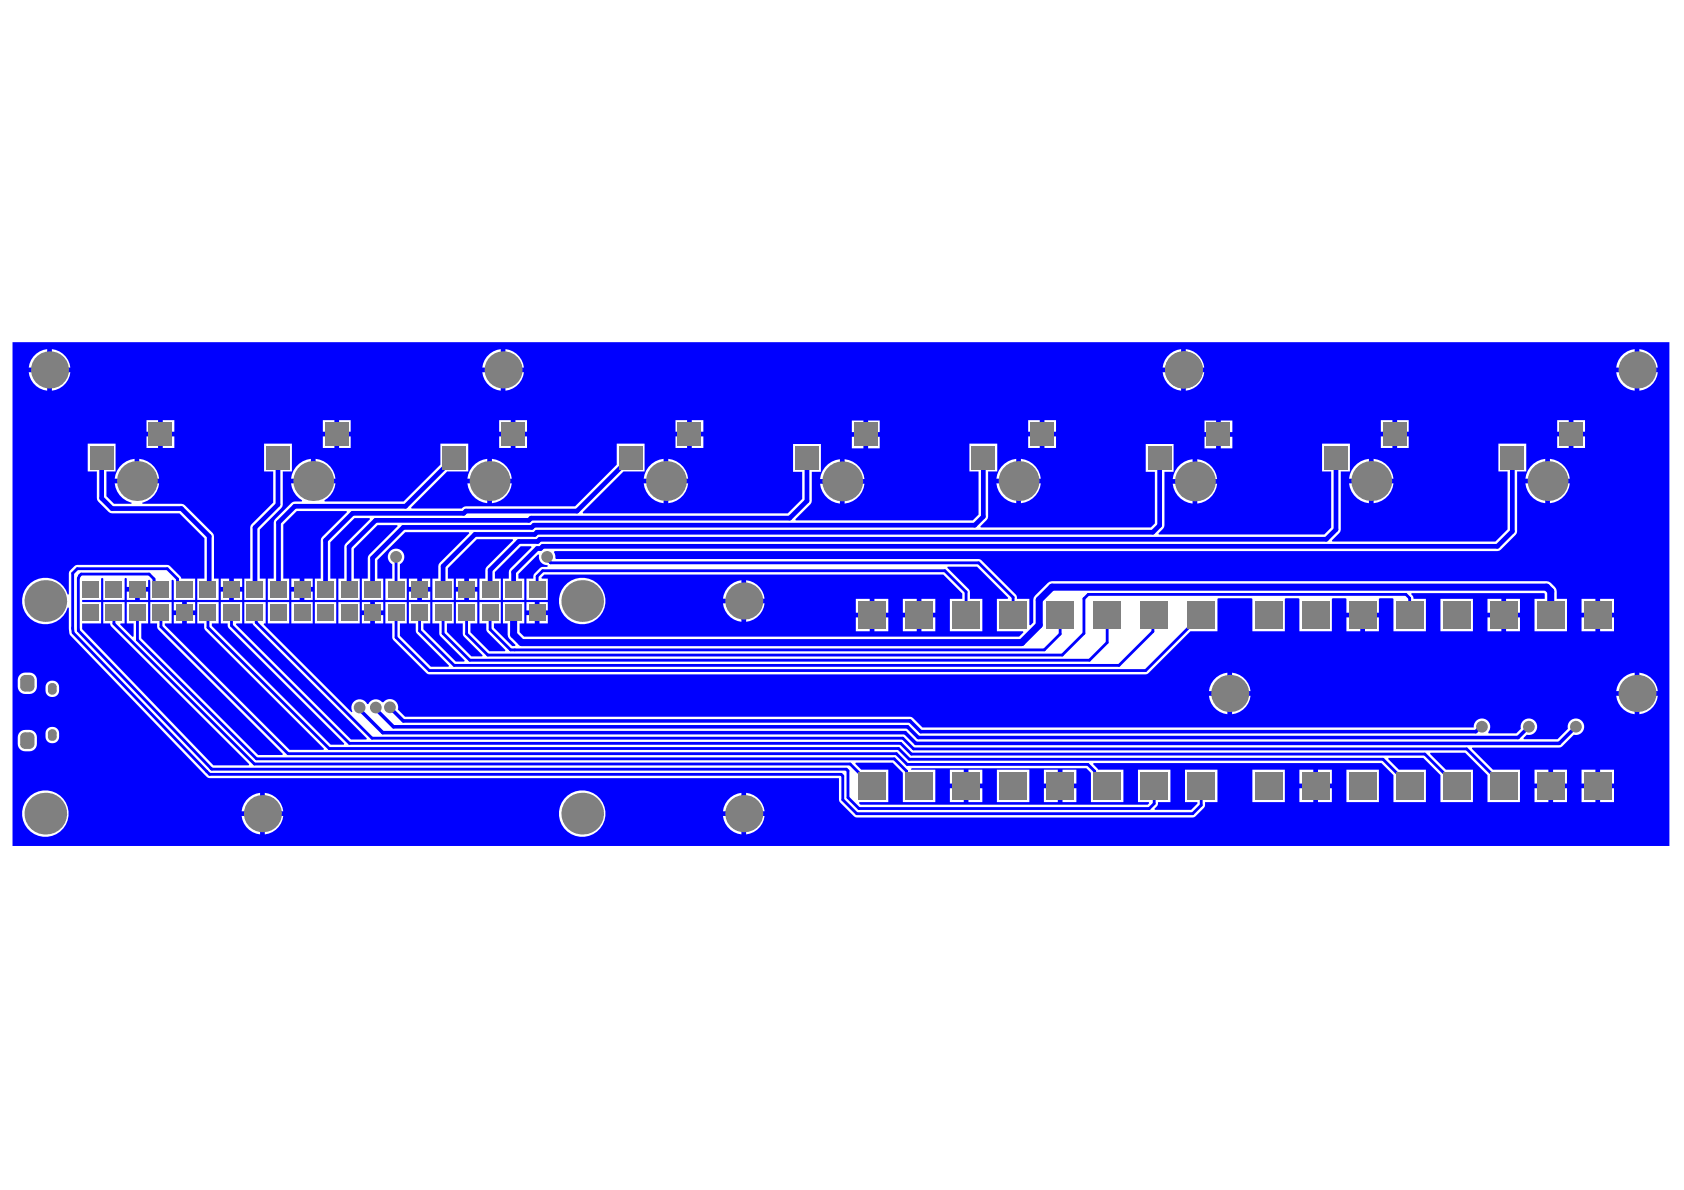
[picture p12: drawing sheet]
<svg xmlns="http://www.w3.org/2000/svg" width="297mm" height="210mm" viewBox="0 0 297 210" stroke-linecap="round" stroke-linejoin="round" font-family="sans-serif">
<path d="M2.2 60.4h292.3v88.8h-292.3zM89.2 61.6v3.2h3.2a3.7 3.7 0 0 0-3.2-3.2zM9.2 61.6v3.2h3.2a3.7 3.7 0 0 0-3.2-3.2zM209.2 61.6v3.2h3.2a3.7 3.7 0 0 0-3.2-3.2zM289.2 61.6v3.2h3.2a3.7 3.7 0 0 0-3.2-3.2zM285.9 62.9l-.4 .6-.4 1.3h3.2v-3.2a3.7 3.7 0 0 0-2.4 1.3zM205.9 62.9l-.4 .6-.4 1.3h3.2v-3.2a3.7 3.7 0 0 0-2.4 1.3zM5.9 62.9l-.4 .6-.4 1.3h3.2v-3.2a3.7 3.7 0 0 0-2.4 1.3zM85.9 62.9l-.4 .6-.4 1.3h3.2v-3.2a3.7 3.7 0 0 0-2.4 1.3zM285.1 65.7a3.7 3.7 0 0 0 3.2 3.2v-3.2zM205.1 65.7a3.7 3.7 0 0 0 3.2 3.2v-3.2zM89.2 65.7v3.2a3.7 3.7 0 0 0 3.2-3.2zM9.2 65.7v3.2a3.7 3.7 0 0 0 3.2-3.2zM5.1 65.7a3.7 3.7 0 0 0 3.2 3.2v-3.2zM85.1 65.7a3.7 3.7 0 0 0 3.2 3.2v-3.2zM209.2 65.7v3.2a3.7 3.7 0 0 0 3.2-3.2zM289.2 65.7v3.2a3.7 3.7 0 0 0 3.2-3.2zM277.5 74.1v2.1h2.1v-2.1zM274.7 74.1v2.1h2v-2.1zM246.4 74.1v2.1h2.1v-2.1zM243.6 74.1v2.1h2v-2.1zM184.2 74.1v2.1h2.1v-2.1zM181.4 74.1v2.1h2v-2.1zM122 74.1v2.1h2.1v-2.1zM119.2 74.1v2.1h2v-2.1zM90.9 74.1v2.1h2.1v-2.1zM88 74.1v2.1h2.1v-2.1zM59.8 74.1v2.1h2.1v-2.1zM56.9 74.1v2.1h2.1v-2.1zM28.7 74.1v2.1h2.1v-2.1zM25.8 74.1v2.1h2.1v-2.1zM215.3 74.2v2h2.1v-2zM212.5 74.2v2h2v-2zM153.1 74.2v2h2.1v-2zM150.3 74.2v2h2v-2zM277.5 77v2h2.1v-2zM274.7 77v2h2v-2zM246.4 77v2h2.1v-2zM243.6 77v2h2v-2zM184.2 77v2h2.1v-2zM181.4 77v2h2v-2zM122 77v2h2.1v-2zM119.2 77v2h2v-2zM90.9 77v2h2.1v-2zM88 77v2h2.1v-2zM59.8 77v2h2.1v-2zM56.9 77v2h2.1v-2zM28.7 77v2h2.1v-2zM25.8 77v2h2.1v-2zM215.3 77v2.1h2.1v-2.1zM212.5 77v2.1h2v-2.1zM153.1 77v2.1h2.1v-2.1zM150.3 77v2.1h2v-2.1zM273.4 80.9v3.5h3.5a3.9 3.9 0 0 0-3.5-3.5zM269.9 82.3l-.4 .7-.4 1.4h3.5v-3.5a3.9 3.9 0 0 0-2.7 1.4zM242.3 80.9v3.5h3.5a3.9 3.9 0 0 0-3.5-3.5zM238.8 82.3l-.4 .7-.4 1.4h3.5v-3.5a3.9 3.9 0 0 0-2.7 1.4zM180.1 80.9v3.5h3.5a3.9 3.9 0 0 0-3.5-3.5zM176.6 82.3l-.4 .7-.5 1.4h3.6v-3.5a3.9 3.9 0 0 0-2.7 1.4zM117.9 80.9v3.5h3.5a3.9 3.9 0 0 0-3.5-3.5zM114.4 82.3l-.4 .7-.5 1.4h3.5v-3.5a3.9 3.9 0 0 0-2.6 1.4zM86.8 80.9v3.5h3.5a3.9 3.9 0 0 0-3.5-3.5zM83.3 82.3l-.4 .7-.5 1.4h3.5v-3.5a3.9 3.9 0 0 0-2.6 1.4zM55.7 80.9v3.5h3.5a3.9 3.9 0 0 0-3.5-3.5zM52.2 82.3l-.4 .7-.5 1.4h3.5v-3.5a3.9 3.9 0 0 0-2.6 1.4zM24.6 80.9v3.5h3.5a3.9 3.9 0 0 0-3.5-3.5zM21.1 82.3l-.4 .7-.5 1.4h3.5v-3.5a3.9 3.9 0 0 0-2.6 1.4zM211.2 81v3.5h3.5a3.9 3.9 0 0 0-3.5-3.5zM207.7 82.4l-.4 .7-.4 1.4h3.5v-3.5a3.9 3.9 0 0 0-2.7 1.4zM149 81v3.5h3.5a3.9 3.9 0 0 0-3.5-3.5zM145.5 82.4l-.4 .7-.5 1.4h3.5v-3.5a3.9 3.9 0 0 0-2.6 1.4zM242.3 85.3v3.5a3.9 3.9 0 0 0 3.5-3.5zM238 85.3a3.9 3.9 0 0 0 3.5 3.5v-3.5zM180.1 85.3v3.5a3.9 3.9 0 0 0 3.5-3.5zM175.7 85.3a3.9 3.9 0 0 0 3.6 3.5v-3.5zM117.9 85.3v3.5a3.9 3.9 0 0 0 3.5-3.5zM113.5 85.3a3.9 3.9 0 0 0 3.5 3.5v-3.5zM86.8 85.3v3.5a3.9 3.9 0 0 0 3.5-3.5zM82.4 85.3a3.9 3.9 0 0 0 3.5 3.5v-3.5zM273.4 85.3v3.5a3.9 3.9 0 0 0 3.5-3.5zM269.1 85.3a3.9 3.9 0 0 0 3.5 3.5v-3.5zM211.2 85.3v3.5a3.9 3.9 0 0 0 3.5-3.5zM206.9 85.3a3.9 3.9 0 0 0 3.5 3.5v-3.5zM149 85.3v3.5a3.9 3.9 0 0 0 3.5-3.5zM144.6 85.3a3.9 3.9 0 0 0 3.5 3.5v-3.5zM51.3 85.3a3.9 3.9 0 0 0 2 2.9l-.1 .3h-1.2l-.6 .2-3.1 3.2v10.2h-1.1v3.7h3.8v-3.7h-1v-9.6l2.4-2.4h8.7l.1 .2-4.6 4.7v7.1h-1.1v3.7h3.8v-3.7h-1v-6.4l4.2-4.3h2.7l.1 .2-4.5 4.5-.1 6h-1v3.7h3.8v-3.7h-1.1v-5.3l4.2-4.2h3.5v.2l-5.2 5.3v4h-1.1v3.7h3.8v-3.7h-1v-3.3l4.9-4.9h11.2l.1 .2-5.4 5.4-.1 2.6h-1v3.7h3.7v-3.7h-1v-1.9l5.1-5.1h6.3l.1 .2-4.6 4.7-.3 .6v1.5h-1v3.7h3.7v-3.7h-1v-1.2l4.6-4.5h1.8l.1 .1-3.8 3.8-.2 .6v1.2h-1.1v3.7h3.8v-3.7h-1.1v-.9l3.5-3.4 .2 .1a1.43 1.43 0 0 0 1.4 1.8v.3h-.8l-.5 .2-1.1 1.2v.7h-1.2v3.7h3.7v-3.7h-1l-.1-.2 .5-.6h70.4l3.3 3.4v.9h-2.2v5.8h5.8v-5.8h-2.2v-1.2l-.2-.5-3.8-3.7 .1-.2h5.1l5.5 5.4-.1 .2h-1.9v5.8h4.6l.1 .1-.7 .8h-87.4l-.7-.8v-1.5h.8v-3.8h-3.8v3.8h.8l.1 2.3 1.3 1.5v.2h-.6l-3.2-3.3v-.7h1.2v-3.8h-3.7v3.8h1.2v1l.2 .5 3.2 3.2-.1 .2h-2.8l-3.3-3.4v-1.5h1.2v-3.8h-3.8v3.8h1.2l.1 2.1 3.4 3.5-.1 .2h-1.8l-4.4-4.3v-1.5h1.2v-3.8h-3.7v3.8h1.2v1.7l.2 .5 4.3 4.3-.1 .2h-1.5l-5.7-5.7v-1h1.2v-3.8h-3.8v3.8h1.2v1.3l.2 .5 5.7 5.6-.1 .2h-3.1l-5.5-5.4v-2.2h1.2v-3.8h-3.7v3.8h1.2v2.4l.2 .5 5.8 5.9 .5 .2h126.4l.5-.2 7.4-7.4h4.7v-5.8l.2-.1h5.8l.2 .1v5.8h5.7v-5.8l.2-.1h2.2l.2 .1v5.8h5.7v-5.8l.2-.1h2.2l.2 .1v2.5h5.7v-2.5l.2-.1h2.2l.2 .1v5.8h5.7v-5.8h-2.2v-.4l-.4-.4 .1-.2h23.4l.1 .1v.9h-1.8v5.8h5.7v-5.8h-1.8a2.48 2.48 0 0 0-1.8-3.1h-87.2l-.8 .3-2.5 2.6v4.4l-.5 .5-.2-.1v-4.6h-2.2l-.2-.7-6.1-6.1-.5-.2h-74.5l-.4-1.2 .1-.2h166.3l.6-.2 2.8-2.9 .1-10.9h1.6v-4.9h-4.9v4.9h1.6v10.2l-2.1 2.1h-28.8l-.1-.2 1.4-1.3 .2-.6v-10.2h1.6v-4.9h-4.9v4.9h1.6v9.9l-1.2 1.2h-29.2l-.1-.2 .8-.8 .3-.6v-9.5h1.6v-4.9h-4.9v4.9h1.6v9.1l-.7 .7h-30l-.1-.2 1.1-1.1 .3-.6v-7.9h1.6v-4.9h-4.9v4.9h1.6v7.6l-1 1h-31.2l-.1-.2 2.8-2.9 .1-5.5h1.6v-4.9h-4.9v4.9h1.6v4.8l-2.6 2.5h-36l-.1-.1 7.2-7.2h3.7v-4.9h-4.9v3.7l-7.4 7.3h-19.2l-.3 .1-.5 .3h-8.8l-.1-.2 6.4-6.3h3.7v-4.9h-4.9v3.7l-6.5 6.5h-13.9l-.1-.3a3.9 3.9 0 0 0 2-2.9zM82.7 102.1v1.4h1.5v-1.4zM80.4 102.1v1.4h1.5v-1.4zM74.4 102.1v1.4h1.5v-1.4zM72.1 102.1v1.4h1.5v-1.4zM53.7 102.1v1.4h1.5v-1.4zM51.4 102.1v1.4h1.5v-1.4zM41.2 102.1v1.4h1.5v-1.4zM38.9 102.1v1.4h1.5v-1.4zM4.8 103.4a4.1 4.1 0 0 0 1.3 6.2 4.1 4.1 0 0 0 5.8-2.4h.2v3.7l.1 .8 .2 .4 23.6 24.4 .5 .6 .5 .2h111v4l2.7 2.7 .4 .2h59.3l.5-.2 1.5-1.5 .2-.5v-.5h2.1v-5.7h-5.7v5.7h2.2v.2l-1.1 1.1h-6.4l-.1-.1a1.13 1.13 0 0 0 .7-1.2h2.2v-5.7h-5.8v5.7h1.9l.1 .2-.3 .2h-50.6l-.3-.2 .1-.2h5.1v-5.7h-4.8l-1-1.1v-.2h6.6l1.7 1.8 .1 5.2h5.7v-5.7h-4.3l.1-.3h30.8l.8 .8v5.2h5.8v-5.7h-4.5l-.9-1 .1-.2h50.8l2.1 2.1v4.8h5.7v-5.7h-4.8l-1.8-1.9v-.2h6.1l3.1 3v4.8h5.7v-5.7h-4.8l-2.8-2.8 .1-.2h6.1l4 3.9v4.8h5.7v-5.7h-4.8l-3.7-3.7 .1-.2h15.3l.6-.2 2-2.1a1.46 1.46 0 0 0 1.8-1.3 1.46 1.46 0 0 0-1.5-1.6 1.46 1.46 0 0 0-1.3 1.8l-1.9 1.9h-5.9l-.1-.2 .6-.6a1.46 1.46 0 0 0 1.8-1.3 1.46 1.46 0 0 0-1.5-1.6 1.46 1.46 0 0 0-1.3 1.8l-.8 .9h-4.9l-.1-.3a1.46 1.46 0 0 0-.6-2.3 1.46 1.46 0 0 0-1.9 1.5h-97.3l-1.7-1.7-.5-.2h-89l-1.3-1.2a1.48 1.48 0 0 0-.8-1.8 1.48 1.48 0 0 0-1.8 .5h-.2a1.46 1.46 0 0 0-2.4 .3h-.2a1.46 1.46 0 0 0-2-.7 1.46 1.46 0 0 0-.6 2l-.2 .1-15.5-15.4 .1-.2h.3v-3.8h-3.8v3.8h1.5l.1 .3 20 20-.1 .1h-2.7l-20.3-20.2 .1-.2h1v-3.8h-3.8v3.8h1.3v.6l.2 .2 20.3 20.4-.1 .2h-2.3l-20.9-21v-.4h1.2v-3.8h-3.8v3.8h1.2v.7l.2 .5 20.9 20.9v.2h-6l-22-22v-.3h1.2v-3.8h-3.8v3.8h1.2v.6l.2 .4 22 22-.1 .2h-4.3l-20.6-20.6v-2.6h1.2v-3.8h-3.7v3.8h1.2v2.3h-.2l-2.2-2.1 .1-.2h.7v-3.8h-3.8v3.8h1.2l.2 .5 24.4 24.3-.1 .2h-6.3l-23.1-24v-1h3.3v-3.8h-3.3v-.4h3.3v-3.7l.2-.2 .2 .2v3.7h3.8v-3.7l.1-.2 .3 .2v1.4h3.7v-1.2h.2l.2 .3v3.2h3.8v-3.5h.2l.2 .3v3.2h3.7v-3.7h-2.4l-.2-.4-1.8-1.9-.5-.2h-15.9a2.26 2.26 0 0 0-1.4 1.3l-.1 3.9-.2 .1a4.1 4.1 0 0 0-7.1-1.5zM131.6 102.3v3.3h3.3a3.7 3.7 0 0 0-3.3-3.3zM128.3 103.7l-.4 .6-.4 1.3h3.3v-3.3a3.7 3.7 0 0 0-2.5 1.4zM82.7 104.4v1.4h1.5v-1.4zM80.4 104.4v1.4h1.5v-1.4zM74.4 104.4v1.4h1.5v-1.4zM72.1 104.4v1.4h1.5v-1.4zM69 97.1a1.45 1.45 0 0 0 .2 2.4v2.6h-1.2v3.7h3.7v-3.7h-1.2v-2.6a1.46 1.46 0 0 0 .6-2.1 1.46 1.46 0 0 0-2.1-.3zM53.7 104.4v1.4h1.5v-1.4zM51.4 104.4v1.4h1.5v-1.4zM46.6 78.3v4.9h1.6v5.5l-4 4-.1 9.4h-1v3.7h3.8v-3.7h-1.1v-8.7l4-4.1 .1-6.1h1.6v-4.9zM41.2 104.4v1.4h1.5v-1.4zM38.9 104.4v1.4h1.5v-1.4zM15.5 78.3v4.9h1.6v4.7l.2 .6 1.9 1.8 .6 .3h11.9l4.4 4.3v7.2h-1.3v3.7h3.8v-3.7h-.9v-7.5l-.2-.6-5.2-5.1h-7.2v-.2a3.9 3.9 0 0 0 3-3.4h-7.9a3.9 3.9 0 0 0 3 3.4v.2h-3.1l-1.3-1.4v-4.3h1.6v-4.9zM24.7 104.4v1.4h1.4v-1.4zM22.4 104.4v1.4h1.4v-1.4zM95.2 106.2v1.5h1.4v-1.5zM92.9 106.2v1.5h1.4v-1.5zM66.1 106.2v1.5h1.5v-1.5zM63.8 106.2v1.5h1.5v-1.5zM33 106.2v1.5h1.4v-1.5zM30.7 106.2v1.5h1.4v-1.5zM282.2 105.6v2.5h2.5v-2.5zM279 105.6v2.5h2.4v-2.5zM265.7 105.6v2.5h2.4v-2.5zM262.4 105.6v2.5h2.4v-2.5zM162.5 105.6v2.5h2.5v-2.5zM159.3 105.6v2.5h2.4v-2.5zM154.2 105.6v2.5h2.5v-2.5zM151 105.6v2.5h2.4v-2.5zM131.6 106.4v3.3a3.7 3.7 0 0 0 3.3-3.3zM127.5 106.4a3.7 3.7 0 0 0 3.3 3.3v-3.3zM95.2 108.5v1.5h1.4v-1.5zM92.9 108.5v1.5h1.4v-1.5zM66.1 108.5v1.5h1.5v-1.5zM63.8 108.5v1.5h1.5v-1.5zM59.7 106.2v3.8h3.8v-3.8zM55.5 106.2v3.8h3.8v-3.8zM51.4 106.2v3.8h3.8v-3.8zM47.2 106.2v3.8h3.8v-3.8zM33 108.5v1.5h1.4v-1.5zM30.7 108.5v1.5h1.4v-1.5zM98.6 106a4.1 4.1 0 0 0 8.2 0 4.1 4.1 0 0 0-8.2 0zM282.2 108.9v2.5h2.5v-2.5zM279 108.9v2.5h2.4v-2.5zM265.7 108.9v2.5h2.4v-2.5zM262.4 108.9v2.5h2.4v-2.5zM254.1 105.6v5.8h5.7v-5.8zM240.8 108.9v2.5h2.4v-2.5zM237.5 108.9v2.5h2.4v-2.5zM162.5 108.9v2.5h2.5v-2.5zM159.3 108.9v2.5h2.4v-2.5zM154.2 108.9v2.5h2.5v-2.5zM151 108.9v2.5h2.4v-2.5zM289.2 118.7v3.2h3.2a3.7 3.7 0 0 0-3.2-3.2zM217.3 118.7v3.2h3.3a3.7 3.7 0 0 0-3.3-3.2zM214.1 120l-.5 .6-.4 1.3h3.3v-3.2a3.7 3.7 0 0 0-2.4 1.3zM285.9 120l-.4 .6-.4 1.3h3.2v-3.2a3.7 3.7 0 0 0-2.4 1.3zM3.5 119a2.93 2.93 0 0 0-.2 2.8 2.01 2.01 0 0 0 3 0 2.93 2.93 0 0 0-.2-2.8 2.26 2.26 0 0 0-2.6 0zM8.4 120.4a1.51 1.51 0 0 0 .8 2.5 1.28 1.28 0 0 0 1.2-1.7 1.22 1.22 0 0 0-.8-1.1 1.22 1.22 0 0 0-1.2 .3zM289.2 122.7v3.3a3.7 3.7 0 0 0 3.2-3.3zM217.3 122.7v3.3a3.7 3.7 0 0 0 3.3-3.3zM213.2 122.7a3.7 3.7 0 0 0 3.3 3.3v-3.3zM285.1 122.7a3.7 3.7 0 0 0 3.2 3.3v-3.3zM8.4 128.5a1.51 1.51 0 0 0 .8 2.6 1.28 1.28 0 0 0 1.2-1.8 1.22 1.22 0 0 0-.8-1 1.22 1.22 0 0 0-1.2 .2zM3.5 129.1a2.93 2.93 0 0 0-.2 2.8 2.01 2.01 0 0 0 3 0 2.93 2.93 0 0 0-.2-2.8 2.26 2.26 0 0 0-2.6 0zM282.2 135.8v2.4h2.5v-2.4zM279 135.8v2.4h2.4v-2.4zM273.9 135.8v2.4h2.5v-2.4zM270.7 135.8v2.4h2.4v-2.4zM232.5 135.8v2.4h2.4v-2.4zM229.2 135.8v2.4h2.4v-2.4zM187.4 135.8v2.4h2.5v-2.4zM184.1 135.8v2.4h2.5v-2.4zM170.8 135.8v2.4h2.5v-2.4zM167.5 135.8v2.4h2.5v-2.4zM282.2 139v2.5h2.5v-2.5zM279 139v2.5h2.4v-2.5zM273.9 139v2.5h2.5v-2.5zM270.7 139v2.5h2.4v-2.5zM237.5 135.8v5.7h5.7v-5.7zM232.5 139v2.5h2.4v-2.5zM229.2 139v2.5h2.4v-2.5zM220.9 135.8v5.7h5.7v-5.7zM187.4 139v2.5h2.5v-2.5zM184.1 139v2.5h2.5v-2.5zM175.8 135.8v5.7h5.8v-5.7zM170.8 139v2.5h2.5v-2.5zM167.5 139v2.5h2.5v-2.5zM131.6 139.9v3.2h3.3a3.7 3.7 0 0 0-3.3-3.2zM46.7 139.9v3.2h3.3a3.7 3.7 0 0 0-3.3-3.2zM128.3 141.2l-.4 .6-.4 1.3h3.3v-3.2a3.7 3.7 0 0 0-2.5 1.3zM43.4 141.2l-.4 .6-.4 1.3h3.3v-3.2a3.7 3.7 0 0 0-2.5 1.3zM46.7 143.9v3.3a3.7 3.7 0 0 0 3.3-3.3zM131.6 143.9v3.3a3.7 3.7 0 0 0 3.3-3.3zM42.6 143.9a3.7 3.7 0 0 0 3.3 3.3v-3.3zM127.5 143.9a3.7 3.7 0 0 0 3.3 3.3v-3.3zM98.6 143.5a4.1 4.1 0 0 0 8.2 0 4.1 4.1 0 0 0-8.2 0zM3.9 143.5a4.1 4.1 0 0 0 8.2 0 4.1 4.1 0 0 0-8.2 0z" fill="#00f"/>
<path d="M90.6 108.1v3.8l1.4 1.5h88.2l3.1-3.2v-4.4l2.3-2.2h87.2l.7 .7v4.2" fill="none" stroke="#00f" stroke-width="1.2"/>
<g fill="none" stroke="#00f" stroke-width=".5">
<path d="M69.9 98.2v5.5M96.5 98.2v.5l.6 .6M97.1 99.3h.1M97.1 99.3h75.5l6.1 6.1v3.1M20.1 107.9v2.1l24.8 24.8h105.1l3.8 3.8M24.2 107.9v5l21.1 21h112.4l2.2 2.1v.4l2.2 2.2M28.4 107.9v2.7l22.4 22.3h107.3l1.9 1.9h31.9l1.2 1.2v.4l2.2 2.2M28.4 103.7l-1.2-1.2v-.4l-.9-.8h-12l-.5 .7v9.2l23.4 24.3M32.5 103.7l-1.2-1.2v-.4l-1.8-1.8h-15.9l-.8 .8 .1 10.5 24.1 25h111.4l.3 .3v4.2l2.4 2.4h59.3l1.5-1.5v-3.4M36.7 107.9v2.8l21.4 21.3h100.4l1.9 1.9h83.5l4.8 4.7M40.8 107.9v2.4l20.8 20.8h97.3l1.9 1.9h90.5l5.6 5.6M45 107.9l.2 .2v1.7l20.4 20.4h93.6l1.9 1.9h97.6l6.5 6.5"/>
<path d="M69.9 108.1v4.3l5.8 5.9h126.4l9.8-9.8M74 108.1v3.2l6.1 6.1h117.3l6-6v-2.7l.2-.2M78.2 108.1v3.6l4.7 4.8h109.3l3.1-3.2v-4.8M82.3 108.1v3.7l3.7 3.7h101.4l3.8-3.8v-6.1l.8-.7h56l.7 .6v3M86.4 108.1v2.9l3.7 3.6h94.1l2.8-2.8v-3.3M94.7 103.7v-2.1l1-.9h71l3.7 3.7v4.1M37.2 135.5h.1M37.2 135.5l.2 .2h111.9l.3 .3v4.7l1.9 1.9h51.2l.9-.9v-3.1"/>
</g>
<path d="M63.4 124.8v.4l4.1 4h92.2l1.8 1.9h113.5l3-2.9M66.3 124.8v.3l3.1 3.1h90.7l1.9 1.9h105.8l1.9-1.9M68.8 124.8l2.3 2.4h89.4l1.9 1.9h97.9l.9-.9h.2" fill="none" stroke="#00f" stroke-width=".62"/>
<path d="M17.9 80.7v7.2l1.9 1.8h12.2l4.9 4.9v8.9l-.2 .2M49 80.7v8.3l-4 4.1v10.6M80.1 80.7l-8.6 8.6h-19.5l-2.9 2.9v11.5M111.2 80.7l-9.4 9.5h-19.6l-.4 .3h-19.6l-4.8 4.8v8.4M142.3 80.8v7.6l-3 3h-45.6l-.4 .4h-27l-4.7 4.7v7.2M173.4 80.7v10.4l-1.5 1.5h-77.7l-.4 .4h-22.7l-5.4 5.4v5.3M204.6 80.8v11.9l-1.3 1.2h-108.6l-.4 .4h-10.5l-5.6 5.6v3.8M235.7 80.7v12.7l-1.8 1.7h-138.7l-.4 .4h-3.3l-5.1 5.1v3.1M266.8 80.7v13l-2.7 2.7h-168.4l-.4 .4h-.6l-4.1 4.1v2.8" fill="none" stroke="#00f" stroke-width=".83"/>
<g fill="#808080">
<path d="M5.2 129.2a.89 .89 0 0 1 .9 .9h-.9z"/>
<path d="M3.8 129.4l.6-.2v.9h-.8z"/>
<path d="M3.6 131.2h.8v.9a.89 .89 0 0 1-.8-.9z"/>
<path d="M5.2 131.2h.9a.88 .88 0 0 1-.9 .9z"/>
<path d="M9.3 130h.7a.7 .7 0 0 1-.7 .7z"/>
<path d="M9.3 128.6a.7 .7 0 0 1 .7 .7h-.7z"/>
<path d="M8.7 128.8l.5-.2v.7h-.7z"/>
<path d="M8.5 130h.7v.7a.7 .7 0 0 1-.7-.7z"/>
<path d="M9.3 121.8h.7a.7 .7 0 0 1-.7 .7z"/>
<path d="M9.3 120.5a.7 .7 0 0 1 .7 .7h-.7z"/>
<path d="M8.7 120.7l.5-.2v.7h-.7z"/>
<path d="M8.5 121.8h.7v.7a.7 .7 0 0 1-.7-.7z"/>
<path d="M5.2 119.1a.89 .89 0 0 1 .9 .8h-.9z"/>
<path d="M3.8 119.3l.6-.2v.8h-.8z"/>
<path d="M3.6 121.1h.8v.9a.89 .89 0 0 1-.8-.9z"/>
<path d="M5.2 121.1h.9a.88 .88 0 0 1-.9 .9z"/>
<circle cx="269.7" cy="128.2" r="1.04"/>
<circle cx="66.3" cy="124.8" r="1.04"/>
<circle cx="63.4" cy="124.8" r="1.04"/>
<circle cx="68.8" cy="124.8" r="1.04"/>
<circle cx="278" cy="128.2" r="1.04"/>
<circle cx="261.4" cy="128.2" r="1.04"/>
<circle cx="96.5" cy="98.2" r="1.04"/>
<circle cx="69.9" cy="98.2" r="1.04"/>
<circle cx="8" cy="143.5" r="3.7"/>
<circle cx="46.3" cy="143.5" r="3.3"/>
<circle cx="8" cy="106" r="3.7"/>
<circle cx="24.2" cy="84.8" r="3.5"/>
<circle cx="8.7" cy="65.2" r="3.3"/>
<circle cx="102.7" cy="143.5" r="3.7"/>
<circle cx="55.3" cy="84.8" r="3.5"/>
<circle cx="86.4" cy="84.8" r="3.5"/>
<circle cx="88.7" cy="65.2" r="3.3"/>
<circle cx="131.2" cy="143.5" r="3.3"/>
<circle cx="102.7" cy="106" r="3.7"/>
<circle cx="131.2" cy="106" r="3.3"/>
<circle cx="148.6" cy="84.9" r="3.5"/>
<circle cx="210.8" cy="84.9" r="3.5"/>
<circle cx="117.5" cy="84.8" r="3.5"/>
<circle cx="179.7" cy="84.8" r="3.5"/>
<circle cx="208.7" cy="65.2" r="3.3"/>
<circle cx="216.9" cy="122.3" r="3.3"/>
<circle cx="288.8" cy="122.3" r="3.3"/>
<circle cx="241.9" cy="84.8" r="3.5"/>
<circle cx="273" cy="84.8" r="3.5"/>
<circle cx="288.8" cy="65.2" r="3.3"/>
</g>
<g fill="#808080">
<path d="M3.6 130.1l.8-.9h.8l.9 .9v1.1l-.9 .9h-.8l-.8-.9z" fill-rule="evenodd"/>
<path d="M8.5 129.3l.7-.7h.1l.7 .7v.7l-.7 .7h-.1l-.7-.7z" fill-rule="evenodd"/>
<path d="M8.5 121.2l.7-.7h.1l.7 .7v.6l-.7 .7h-.1l-.7-.7z" fill-rule="evenodd"/>
<path d="M3.6 119.9l.8-.8h.8l.9 .8v1.2l-.9 .9h-.8l-.8-.9z" fill-rule="evenodd"/>
<path d="M14.5 106.6h2.9v3h-2.9z" fill-rule="evenodd"/>
<path d="M31.1 106.6h2.9v3h-2.9z" fill-rule="evenodd"/>
<path d="M22.8 106.6h2.9v3h-2.9z" fill-rule="evenodd"/>
<path d="M18.6 106.6h3v3h-3z" fill-rule="evenodd"/>
<path d="M47.7 106.6h2.9v3h-2.9z" fill-rule="evenodd"/>
<path d="M43.5 106.6h2.9v3h-2.9z" fill-rule="evenodd"/>
<path d="M39.4 106.6h2.9v3h-2.9z" fill-rule="evenodd"/>
<path d="M35.2 106.6h3v3h-3z" fill-rule="evenodd"/>
<path d="M26.9 106.6h3v3h-3z" fill-rule="evenodd"/>
<path d="M51.8 106.6h2.9v3h-2.9z" fill-rule="evenodd"/>
<path d="M26.9 102.5h3v2.9h-3z" fill-rule="evenodd"/>
<path d="M14.5 102.5h2.9v2.9h-2.9z" fill-rule="evenodd"/>
<path d="M22.8 102.5h2.9v2.9h-2.9z" fill-rule="evenodd"/>
<path d="M18.6 102.5h3v2.9h-3z" fill-rule="evenodd"/>
<path d="M39.4 102.5h2.9v2.9h-2.9z" fill-rule="evenodd"/>
<path d="M47.7 102.5h2.9v2.9h-2.9z" fill-rule="evenodd"/>
<path d="M43.5 102.5h2.9v2.9h-2.9z" fill-rule="evenodd"/>
<path d="M35.2 102.5h3v2.9h-3z" fill-rule="evenodd"/>
<path d="M31.1 102.5h2.9v2.9h-2.9z" fill-rule="evenodd"/>
<path d="M51.8 102.5h2.9v2.9h-2.9z" fill-rule="evenodd"/>
<path d="M15.9 78.7h4.1v4h-4.1z" fill-rule="evenodd"/>
<path d="M47 78.7h4.1v4h-4.1z" fill-rule="evenodd"/>
<path d="M26.3 74.5h4v4.1h-4z" fill-rule="evenodd"/>
<path d="M68.4 106.6h2.9v3h-2.9z" fill-rule="evenodd"/>
<path d="M72.5 106.6h3v3h-3z" fill-rule="evenodd"/>
<path d="M56 106.6h2.9v3h-2.9z" fill-rule="evenodd"/>
<path d="M64.2 106.6h3v3h-3z" fill-rule="evenodd"/>
<path d="M60.1 106.6h2.9v3h-2.9z" fill-rule="evenodd"/>
<path d="M76.7 106.6h2.9v3h-2.9z" fill-rule="evenodd"/>
<path d="M80.8 106.6h3v3h-3z" fill-rule="evenodd"/>
<path d="M85 106.6h2.9v3h-2.9z" fill-rule="evenodd"/>
<path d="M89.1 106.6h3v3h-3z" fill-rule="evenodd"/>
<path d="M93.3 106.6h2.9v3h-2.9z" fill-rule="evenodd"/>
<path d="M56 102.5h2.9v2.9h-2.9z" fill-rule="evenodd"/>
<path d="M80.8 102.5h3v2.9h-3z" fill-rule="evenodd"/>
<path d="M72.5 102.5h3v2.9h-3z" fill-rule="evenodd"/>
<path d="M76.7 102.5h2.9v2.9h-2.9z" fill-rule="evenodd"/>
<path d="M68.4 102.5h2.9v2.9h-2.9z" fill-rule="evenodd"/>
<path d="M64.2 102.5h3v2.9h-3z" fill-rule="evenodd"/>
<path d="M60.1 102.5h2.9v2.9h-2.9z" fill-rule="evenodd"/>
<path d="M85 102.5h2.9v2.9h-2.9z" fill-rule="evenodd"/>
<path d="M89.1 102.5h3v2.9h-3z" fill-rule="evenodd"/>
<path d="M93.3 102.5h2.9v2.9h-2.9z" fill-rule="evenodd"/>
<path d="M78.1 78.7h4.1v4h-4.1z" fill-rule="evenodd"/>
<path d="M57.4 74.5h4v4.1h-4z" fill-rule="evenodd"/>
<path d="M88.5 74.5h4v4.1h-4z" fill-rule="evenodd"/>
<path d="M151.4 136.2h4.9v4.9h-4.9z" fill-rule="evenodd"/>
<path d="M159.7 136.2h4.9v4.9h-4.9z" fill-rule="evenodd"/>
<path d="M168 136.2h4.9v4.9h-4.9z" fill-rule="evenodd"/>
<path d="M201.1 136.2h4.9v4.9h-4.9z" fill-rule="evenodd"/>
<path d="M184.6 136.2h4.8v4.9h-4.8z" fill-rule="evenodd"/>
<path d="M176.3 136.2h4.9v4.9h-4.9z" fill-rule="evenodd"/>
<path d="M192.8 136.2h4.9v4.9h-4.9z" fill-rule="evenodd"/>
<path d="M151.4 106h4.9v4.9h-4.9z" fill-rule="evenodd"/>
<path d="M159.7 106h4.9v4.9h-4.9z" fill-rule="evenodd"/>
<path d="M168 106h4.9v4.9h-4.9z" fill-rule="evenodd"/>
<path d="M201.1 106h4.9v4.9h-4.9z" fill-rule="evenodd"/>
<path d="M184.6 106h4.8v4.9h-4.8z" fill-rule="evenodd"/>
<path d="M176.3 106h4.9v4.9h-4.9z" fill-rule="evenodd"/>
<path d="M192.8 106h4.9v4.9h-4.9z" fill-rule="evenodd"/>
<path d="M209.4 106h4.9v4.9h-4.9z" fill-rule="evenodd"/>
<path d="M140.3 78.7h4.1v4.1h-4.1z" fill-rule="evenodd"/>
<path d="M202.5 78.7h4.1v4.1h-4.1z" fill-rule="evenodd"/>
<path d="M109.2 78.7h4.1v4h-4.1z" fill-rule="evenodd"/>
<path d="M171.4 78.7h4.1v4h-4.1z" fill-rule="evenodd"/>
<path d="M150.7 74.6h4.1v4.1h-4.1z" fill-rule="evenodd"/>
<path d="M119.6 74.5h4v4.1h-4z" fill-rule="evenodd"/>
<path d="M181.8 74.5h4.1v4.1h-4.1z" fill-rule="evenodd"/>
<path d="M209.4 136.2h4.9v4.9h-4.9z" fill-rule="evenodd"/>
<path d="M221.3 136.2h4.9v4.9h-4.9z" fill-rule="evenodd"/>
<path d="M229.6 136.2h4.9v4.9h-4.9z" fill-rule="evenodd"/>
<path d="M237.9 136.2h4.9v4.9h-4.9z" fill-rule="evenodd"/>
<path d="M246.2 136.2h4.9v4.9h-4.9z" fill-rule="evenodd"/>
<path d="M254.5 136.2h4.9v4.9h-4.9z" fill-rule="evenodd"/>
<path d="M262.8 136.2h4.9v4.9h-4.9z" fill-rule="evenodd"/>
<path d="M271.1 136.2h4.9v4.9h-4.9z" fill-rule="evenodd"/>
<path d="M279.4 136.2h4.9v4.9h-4.9z" fill-rule="evenodd"/>
<path d="M221.3 106h4.9v4.9h-4.9z" fill-rule="evenodd"/>
<path d="M229.6 106h4.9v4.9h-4.9z" fill-rule="evenodd"/>
<path d="M237.9 106h4.9v4.9h-4.9z" fill-rule="evenodd"/>
<path d="M246.2 106h4.9v4.9h-4.9z" fill-rule="evenodd"/>
<path d="M254.5 106h4.9v4.9h-4.9z" fill-rule="evenodd"/>
<path d="M262.8 106h4.9v4.9h-4.9z" fill-rule="evenodd"/>
<path d="M271.1 106h4.9v4.9h-4.9z" fill-rule="evenodd"/>
<path d="M279.4 106h4.9v4.9h-4.9z" fill-rule="evenodd"/>
<path d="M233.6 78.7h4.1v4h-4.1z" fill-rule="evenodd"/>
<path d="M264.7 78.7h4.1v4h-4.1z" fill-rule="evenodd"/>
<path d="M212.9 74.6h4.1v4.1h-4.1z" fill-rule="evenodd"/>
<path d="M244 74.5h4.1v4.1h-4.1z" fill-rule="evenodd"/>
<path d="M275.1 74.5h4.1v4.1h-4.1z" fill-rule="evenodd"/>
</g>
</svg>
